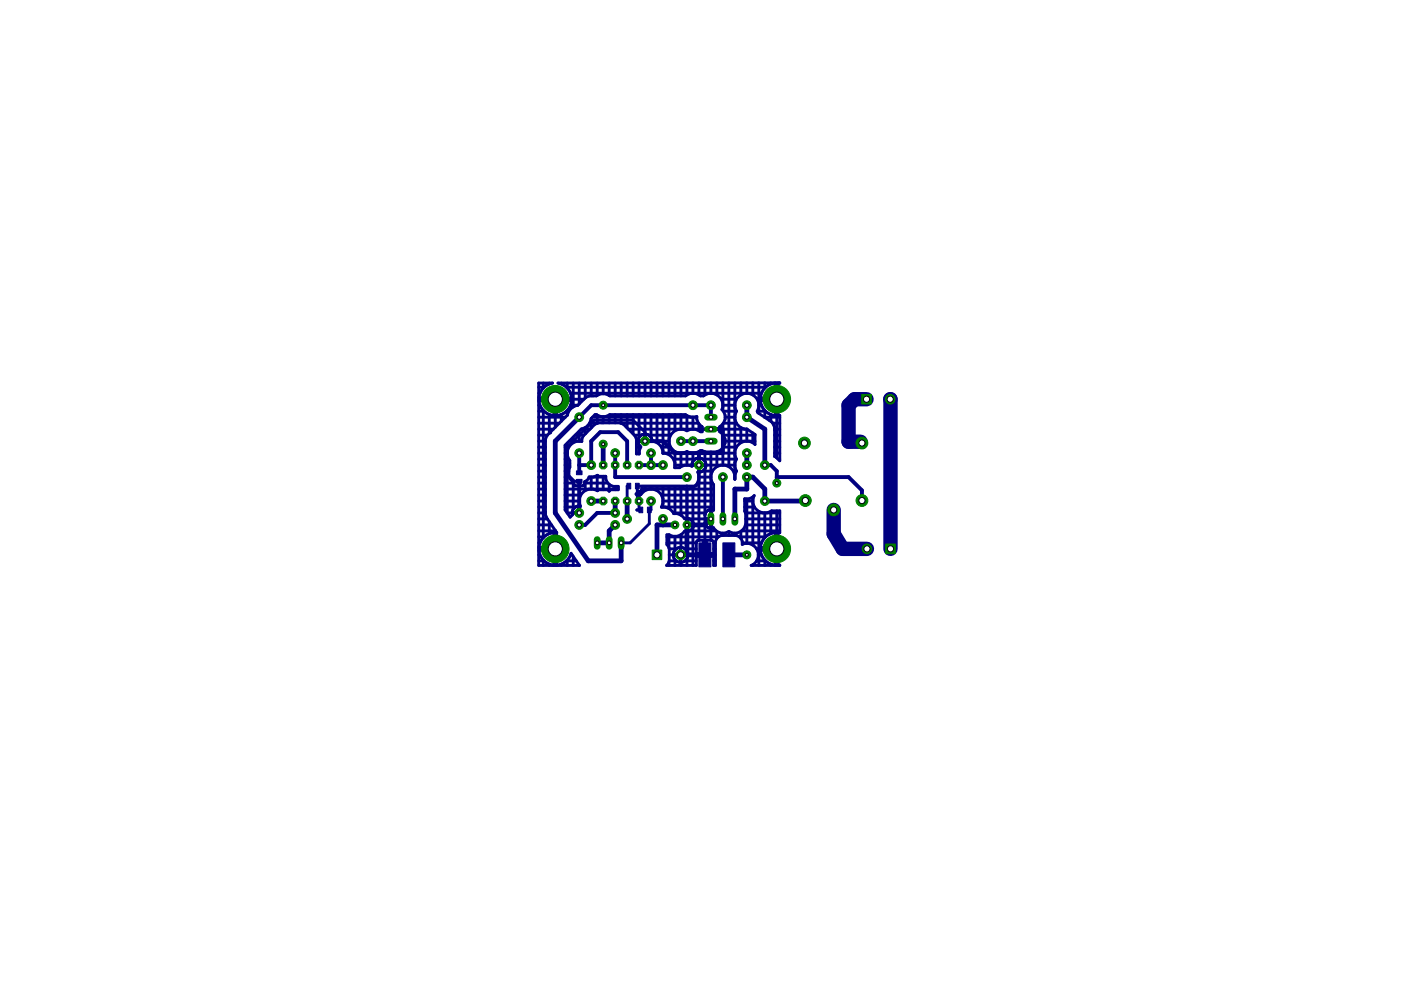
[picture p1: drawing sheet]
<svg xmlns="http://www.w3.org/2000/svg" width="297mm" height="210mm" viewBox="0 0 297 210" stroke-linecap="round" stroke-linejoin="round" font-family="sans-serif">
<g fill="#000080" stroke="#000080" stroke-width=".21">
<path d="M132.9 102.5h.8v1.2h-.8z"/>
<path d="M134.7 102.5h.8v1.2h-.8z"/>
<path d="M137.3 107.5h.8v1.2h-.8z"/>
<path d="M135.5 107.5h.8v1.2h-.8z"/>
<path d="M122.2 99.8h1.2v.8h-1.2z"/>
<path d="M122.2 101.6h1.2v.8h-1.2z"/>
<path d="M153.3 115.1h2.5v5.1h-2.5z"/>
<path d="M148.2 115.1h2.5v5.1h-2.5z"/>
</g>
<g fill="#000080" stroke="#000080" stroke-width="1">
<path d="M133 106.2v3.8z"/>
<path d="M130.4 106.2v2.6z"/>
<path d="M129.2 112.6v2.5z"/>
<path d="M126.6 115.1h2.6z"/>
<path d="M129.2 112.6l1.2-1.3z"/>
<path d="M145.6 117.6h3.9z"/>
<path d="M145.6 111.3v6.3z"/>
<path d="M144.3 117.6h1.3z"/>
<path d="M145.6 111.3h3.9z"/>
<path d="M149.5 111.3l1.2-1.3z"/>
</g>
<g fill="#000080" stroke="#000080" stroke-width=".61">
<path d="M133 103.1v3.1z"/>
<path d="M133 103.1h.3z"/>
<path d="M135 108.1h.7z"/>
<path d="M115.7 93.1v15.5z"/>
<path d="M115.7 108.6l-.1 .2z"/>
<path d="M115.6 108.8l.1 .2z"/>
<path d="M115.7 109v.2z"/>
<path d="M115.7 109.2v.2z"/>
<path d="M115.7 109.4l.1 .2z"/>
<path d="M115.8 109.6l.1 .2z"/>
<path d="M115.9 109.8l.1 .1z"/>
<path d="M116 109.9l.1 .2z"/>
<path d="M116.1 110.1l1.9 2.8z"/>
<path d="M118 112.9v3.2z"/>
<path d="M117.4 116.1h.6z"/>
<path d="M117.4 112.9v3.2z"/>
<path d="M117.2 112.9h.2z"/>
<path d="M116.9 113l.3-.1z"/>
<path d="M116.5 113.1l.4-.1z"/>
<path d="M116.2 113.2l.3-.1z"/>
<path d="M115.9 113.4l.3-.2z"/>
<path d="M115.7 113.6l.2-.2z"/>
<path d="M115.4 113.8l.3-.2z"/>
<path d="M115.4 113.8l-.3 .2z"/>
<path d="M115.1 114l-.2 .3z"/>
<path d="M114.9 114.3l-.2 .3z"/>
<path d="M114.7 114.6l-.1 .3z"/>
<path d="M114.6 114.9l-.2 .3z"/>
<path d="M114.4 115.2l-.1 .3z"/>
<path d="M114.3 115.5v.4z"/>
<path d="M114.3 115.9v.2z"/>
<path d="M114.3 116.1h3.1z"/>
<path d="M117.4 116.1v.6z"/>
<path d="M114.3 116.7h3.1z"/>
<path d="M114.3 116.7v.2z"/>
<path d="M114.3 116.9v.3z"/>
<path d="M114.3 117.2l.1 .4z"/>
<path d="M114.4 117.6l.2 .3z"/>
<path d="M114.6 117.9l.1 .3z"/>
<path d="M114.7 118.2l.2 .2z"/>
<path d="M114.9 118.4l.2 .3z"/>
<path d="M115.1 118.7l.3 .3z"/>
<path d="M115.4 119l.3 .2z"/>
<path d="M115.7 119.2l.2 .2z"/>
<path d="M115.9 119.4l.3 .1z"/>
<path d="M116.2 119.5l.3 .2z"/>
<path d="M116.5 119.7l.4 .1z"/>
<path d="M116.9 119.8h.3z"/>
<path d="M117.2 119.8h.2z"/>
<path d="M117.4 116.7v3.1z"/>
<path d="M117.4 116.7h.6z"/>
<path d="M118 116.7v3.1z"/>
<path d="M118 119.8h.2z"/>
<path d="M118.2 119.8h.4z"/>
<path d="M118.6 119.8l.3-.1z"/>
<path d="M118.9 119.7l.3-.2z"/>
<path d="M119.2 119.5l.3-.1z"/>
<path d="M119.5 119.4l.3-.2z"/>
<path d="M119.8 119.2l.3-.2z"/>
<path d="M120.1 119l.2-.3z"/>
<path d="M120.5 118.4l-.2 .3z"/>
<path d="M120.7 118.2l-.2 .2z"/>
<path d="M120.9 117.9l-.2 .3z"/>
<path d="M121 117.6l-.1 .3z"/>
<path d="M121.1 117.3l-.1 .3z"/>
<path d="M121.1 117.3l1.7 2.6z"/>
<path d="M114.2 119.9h8.6z"/>
<path d="M114.2 81.2v38.7z"/>
<path d="M114.2 81.2h3z"/>
<path d="M116.9 81.3l.3-.1z"/>
<path d="M116.5 81.4l.4-.1z"/>
<path d="M116.2 81.5l.3-.1z"/>
<path d="M115.9 81.7l.3-.2z"/>
<path d="M115.7 81.9l.2-.2z"/>
<path d="M115.4 82.1l.3-.2z"/>
<path d="M115.4 82.1l-.3 .2z"/>
<path d="M115.1 82.3l-.2 .3z"/>
<path d="M114.9 82.6l-.2 .3z"/>
<path d="M114.7 82.9l-.1 .3z"/>
<path d="M114.6 83.2l-.2 .3z"/>
<path d="M114.4 83.5l-.1 .3z"/>
<path d="M114.3 83.8v.3z"/>
<path d="M114.3 84.1v.2z"/>
<path d="M114.3 84.3h3.1z"/>
<path d="M117.4 84.3v.7z"/>
<path d="M114.3 85h3.1z"/>
<path d="M114.3 85v.2z"/>
<path d="M114.3 85.2v.3z"/>
<path d="M114.3 85.5l.1 .3z"/>
<path d="M114.4 85.8l.2 .3z"/>
<path d="M114.6 86.1l.1 .3z"/>
<path d="M114.7 86.4l.2 .3z"/>
<path d="M114.9 86.7l.2 .3z"/>
<path d="M115.1 87l.3 .2z"/>
<path d="M115.4 87.2l.3 .2z"/>
<path d="M115.7 87.4l.2 .2z"/>
<path d="M115.9 87.6l.3 .2z"/>
<path d="M116.2 87.8l.3 .1z"/>
<path d="M116.5 87.9l.4 .1z"/>
<path d="M116.9 88l.3 .1z"/>
<path d="M117.2 88.1h.2z"/>
<path d="M117.4 85v3.1z"/>
<path d="M117.4 85h.6z"/>
<path d="M118 85v3.1z"/>
<path d="M118 88.1h.2z"/>
<path d="M118.2 88.1l.4-.1z"/>
<path d="M118.6 88l.3-.1z"/>
<path d="M118.9 87.9l.3-.1z"/>
<path d="M119.2 87.8l.3-.2z"/>
<path d="M119.5 87.6l.3-.2z"/>
<path d="M119.8 87.4l.3-.2z"/>
<path d="M120.1 87.2l.2-.2z"/>
<path d="M120.5 86.7l-.2 .3z"/>
<path d="M120.7 86.4l-.2 .3z"/>
<path d="M120.9 86.1l-.2 .3z"/>
<path d="M121 85.8l-.1 .3z"/>
<path d="M121.1 85.5l-.1 .3z"/>
<path d="M121.2 85.2l-.1 .3z"/>
<path d="M121.2 85v.2z"/>
<path d="M118 85h3.2z"/>
<path d="M118 84.3v.7z"/>
<path d="M118 84.3h3.2z"/>
<path d="M121.2 84.1v.2z"/>
<path d="M121.1 83.8l.1 .3z"/>
<path d="M121 83.5l.1 .3z"/>
<path d="M120.9 83.2l.1 .3z"/>
<path d="M120.7 82.9l.2 .3z"/>
<path d="M120.5 82.6l.2 .3z"/>
<path d="M120.3 82.3l.2 .3z"/>
<path d="M120.1 82.1l.2 .2z"/>
<path d="M119.8 81.9l.3 .2z"/>
<path d="M119.5 81.7l.3 .2z"/>
<path d="M119.2 81.5l.3 .2z"/>
<path d="M118.9 81.4l.3 .1z"/>
<path d="M118.6 81.3l.3 .1z"/>
<path d="M118.3 81.2l.3 .1z"/>
<path d="M118.3 81.2h47z"/>
<path d="M165.2 81.2h.1z"/>
<path d="M165 81.2h.2z"/>
<path d="M165 81.2v3.1z"/>
<path d="M164.4 84.3h.6z"/>
<path d="M164.4 81.2v3.1z"/>
<path d="M164.2 81.2h.2z"/>
<path d="M163.8 81.3l.4-.1z"/>
<path d="M163.5 81.4l.3-.1z"/>
<path d="M163.2 81.5l.3-.1z"/>
<path d="M162.9 81.7l.3-.2z"/>
<path d="M162.6 81.9l.3-.2z"/>
<path d="M162.3 82.1l.3-.2z"/>
<path d="M162.3 82.1l-.2 .2z"/>
<path d="M162.1 82.3l-.2 .3z"/>
<path d="M161.9 82.6l-.2 .3z"/>
<path d="M161.7 82.9l-.2 .3z"/>
<path d="M161.5 83.2l-.1 .3z"/>
<path d="M161.4 83.5l-.1 .3z"/>
<path d="M161.3 83.8l-.1 .3z"/>
<path d="M161.2 84.1v.2z"/>
<path d="M161.2 84.3h3.2z"/>
<path d="M164.4 84.3v.7z"/>
<path d="M161.2 85h3.2z"/>
<path d="M161.2 85v.2z"/>
<path d="M161.2 85.2l.1 .3z"/>
<path d="M161.3 85.5l.1 .3z"/>
<path d="M161.4 85.8l.1 .3z"/>
<path d="M161.5 86.1l.2 .3z"/>
<path d="M161.7 86.4l.2 .3z"/>
<path d="M161.9 86.7l.2 .3z"/>
<path d="M162.1 87l.2 .2z"/>
<path d="M162.3 87.2l.3 .2z"/>
<path d="M162.6 87.4l.3 .2z"/>
<path d="M162.9 87.6l.3 .2z"/>
<path d="M163.2 87.8l.3 .1z"/>
<path d="M163.5 87.9l.3 .1z"/>
<path d="M163.8 88l.4 .1z"/>
<path d="M164.2 88.1h.2z"/>
<path d="M164.4 85v3.1z"/>
<path d="M164.4 85h.6z"/>
<path d="M165 85v3.1z"/>
<path d="M165 88.1h.2z"/>
<path d="M165.2 88.1h.1z"/>
<path d="M165.3 88.1v9.6z"/>
<path d="M164.5 96.9l.8 .8z"/>
<path d="M164.2 96.8l.3 .1z"/>
<path d="M164.2 91.2v5.6z"/>
<path d="M164.3 91l-.1 .2z"/>
<path d="M164.2 90.8l.1 .2z"/>
<path d="M164.2 90.6v.2z"/>
<path d="M164.1 90.4l.1 .2z"/>
<path d="M164.1 90.2v.2z"/>
<path d="M164 90l.1 .2z"/>
<path d="M163.9 89.8l.1 .2z"/>
<path d="M163.8 89.7l.1 .1z"/>
<path d="M163.7 89.5l.1 .2z"/>
<path d="M163.5 89.4l.2 .1z"/>
<path d="M163.3 89.2l.2 .2z"/>
<path d="M163.1 89.2h.2z"/>
<path d="M160.7 87.5l2.4 1.7z"/>
<path d="M160.5 87.2l.2 .3z"/>
<path d="M160.9 86.4l-.4 .8z"/>
<path d="M160.9 85.4v1z"/>
<path d="M160.5 84.5l.4 .9z"/>
<path d="M159.8 83.8l.7 .7z"/>
<path d="M158.9 83.4l.9 .4z"/>
<path d="M157.8 83.4h1.1z"/>
<path d="M156.9 83.8l.9-.4z"/>
<path d="M156.2 84.5l.7-.7z"/>
<path d="M156.2 84.5l-.4 .9z"/>
<path d="M155.8 85.4v1z"/>
<path d="M155.8 86.4l.3 .8z"/>
<path d="M156.1 87.2l-.3 .8z"/>
<path d="M155.8 88v1z"/>
<path d="M155.8 89l.4 .9z"/>
<path d="M156.2 89.9l.7 .7z"/>
<path d="M156.9 90.6l.9 .4z"/>
<path d="M157.8 91h.6z"/>
<path d="M158.4 91l1.7 1.1z"/>
<path d="M160.1 92.1v2.2z"/>
<path d="M159.8 93.9l.3 .4z"/>
<path d="M158.9 93.6l.9 .3z"/>
<path d="M157.8 93.6h1.1z"/>
<path d="M156.9 93.9l.9-.3z"/>
<path d="M156.9 93.9l-.7 .8z"/>
<path d="M156.2 94.7l-.4 .9z"/>
<path d="M155.8 95.6v1z"/>
<path d="M155.8 96.6l.3 .7z"/>
<path d="M156.1 97.3l-.3 .8z"/>
<path d="M155.8 98.1v1z"/>
<path d="M155.8 99.1l.3 .8z"/>
<path d="M156.1 99.9l-.3 .7z"/>
<path d="M155.8 100.6v1z"/>
<path d="M155.4 99.7l.4 .9z"/>
<path d="M154.7 99l.7 .7z"/>
<path d="M153.8 98.6l.9 .4z"/>
<path d="M152.8 98.6h1z"/>
<path d="M151.8 99l1-.4z"/>
<path d="M151.1 99.7l.7-.7z"/>
<path d="M151.1 99.7l-.4 .9z"/>
<path d="M150.7 100.6v1z"/>
<path d="M150.7 101.6l.4 1z"/>
<path d="M151.1 102.6l.2 .1z"/>
<path d="M151.3 102.7v5.4z"/>
<path d="M151 108.1h.2z"/>
<path d="M150.8 108.1h.2z"/>
<path d="M150.7 108.1v1.9z"/>
</g>
<g fill="#000080" stroke="#000080" stroke-width=".83">
<path d="M122.8 111.3h1.3z"/>
<path d="M124.1 111.3l2.5-2.5z"/>
<path d="M126.6 108.8h3.8z"/>
<path d="M122.8 102v6.8z"/>
<path d="M148.2 96.1v2.5z"/>
<path d="M150.7 91h2.6z"/>
<path d="M153.3 91v5.1z"/>
<path d="M148.2 96.1h5.1z"/>
<path d="M143.1 96.1h5.1z"/>
</g>
<circle cx="150.7" cy="110" r=".31" fill="#000080"/>
<g fill="#000080" stroke="#000080" stroke-width=".61">
<path d="M150.7 108.1v1.9z"/>
<path d="M150.4 108.1h.2z"/>
<path d="M150.2 108.1h.2z"/>
<path d="M150.1 108.2l.1-.1z"/>
<path d="M149.9 108.4l.2-.2z"/>
<path d="M149.9 108.4l-.1 .1z"/>
<path d="M149.8 108.5l-.2 .1z"/>
<path d="M149.6 108.6v.2z"/>
<path d="M149.6 108.8l-.1 .2z"/>
<path d="M149.5 109v.2z"/>
<path d="M149.5 109.2v.8z"/>
<path d="M149.5 110h1.2z"/>
</g>
<circle cx="150.7" cy="110" r=".31" fill="#000080"/>
<g fill="#000080" stroke="#000080" stroke-width=".61">
<path d="M149.5 110h1.2z"/>
<path d="M149.5 110v.8z"/>
<path d="M149.5 110.8v.2z"/>
<path d="M149.5 111l.1 .2z"/>
<path d="M149.6 111.2v.2z"/>
<path d="M149.6 111.4l.2 .2z"/>
<path d="M149.8 111.6l.1 .1z"/>
<path d="M149.9 111.7l.2 .1z"/>
<path d="M150.1 111.8l.1 .1z"/>
<path d="M150.2 111.9l.2 .1z"/>
<path d="M150.4 112h.2z"/>
<path d="M150.7 110v2z"/>
</g>
<circle cx="150.7" cy="110" r=".31" fill="#000080"/>
<g fill="#000080" stroke="#000080" stroke-width=".61">
<path d="M150.7 110v2z"/>
<path d="M150.8 112h.2z"/>
<path d="M151 112l.2-.1z"/>
<path d="M151.3 111.9v.1z"/>
<path d="M151.3 112l.7 .7z"/>
<path d="M152 112.7l.8 .3z"/>
<path d="M152.8 113h.9z"/>
<path d="M153.7 113l.8-.3z"/>
<path d="M154.5 112.7l.9 .3z"/>
<path d="M155.4 113h.8z"/>
<path d="M156.2 113l.9-.3z"/>
<path d="M157.1 112.7l.7-.7z"/>
<path d="M158.1 111.2l-.3 .8z"/>
<path d="M158.1 108.9v2.3z"/>
<path d="M157.9 108.4l.2 .5z"/>
<path d="M157.9 105.8v2.6z"/>
<path d="M157.9 105.8h.9z"/>
<path d="M158.8 105.8l.7-.3z"/>
<path d="M159.5 105.5l.4-.4z"/>
<path d="M159.9 105.1l-.3 .6z"/>
<path d="M159.6 105.7v1z"/>
<path d="M159.6 106.7l.4 1z"/>
<path d="M160 107.7l.7 .7z"/>
<path d="M160.7 108.4l.9 .3z"/>
<path d="M161.6 108.7h1.1z"/>
<path d="M162.7 108.7l.9-.3z"/>
<path d="M163.6 108.3h1.7z"/>
<path d="M165.3 108.3v4.7z"/>
<path d="M165.2 112.9l.1 .1z"/>
<path d="M165 112.9h.2z"/>
<path d="M165 112.9v3.2z"/>
<path d="M164.4 116.1h.6z"/>
<path d="M164.4 112.9v3.2z"/>
<path d="M164.2 112.9h.2z"/>
<path d="M163.8 113l.4-.1z"/>
<path d="M163.5 113.1l.3-.1z"/>
<path d="M163.2 113.2l.3-.1z"/>
<path d="M162.9 113.4l.3-.2z"/>
<path d="M162.6 113.6l.3-.2z"/>
<path d="M162.3 113.8l.3-.2z"/>
<path d="M162.3 113.8l-.2 .2z"/>
<path d="M162.1 114l-.2 .3z"/>
<path d="M161.9 114.3l-.2 .3z"/>
<path d="M161.7 114.6l-.2 .3z"/>
<path d="M161.5 114.9l-.1 .3z"/>
<path d="M161.4 115.2l-.1 .3z"/>
<path d="M161.3 115.5l-.1 .4z"/>
<path d="M161.2 115.9v.2z"/>
<path d="M161.2 116.1h3.2z"/>
<path d="M164.4 116.1v.6z"/>
<path d="M161.2 116.7h3.2z"/>
<path d="M161.2 116.7v.2z"/>
<path d="M161.2 116.9l.1 .3z"/>
<path d="M161.3 117.2l.1 .4z"/>
<path d="M161.4 117.6l.1 .3z"/>
<path d="M161.5 117.9l.2 .3z"/>
<path d="M161.7 118.2l.2 .2z"/>
<path d="M161.9 118.4l.2 .3z"/>
<path d="M162.1 118.7l.2 .3z"/>
<path d="M162.3 119l.3 .2z"/>
<path d="M162.6 119.2l.3 .2z"/>
<path d="M162.9 119.4l.3 .1z"/>
<path d="M163.2 119.5l.3 .2z"/>
<path d="M163.5 119.7l.3 .1z"/>
<path d="M163.8 119.8h.4z"/>
<path d="M164.2 119.8h.2z"/>
<path d="M164.4 116.7v3.1z"/>
<path d="M164.4 116.7h.6z"/>
<path d="M165 116.7v3.1z"/>
<path d="M165 119.8h.2z"/>
<path d="M165.2 119.8h.1z"/>
<path d="M159.3 119.9h6z"/>
<path d="M159.3 119.9l.4-.2z"/>
<path d="M160.4 119l-.7 .7z"/>
<path d="M160.8 118.1l-.4 .9z"/>
<path d="M160.8 117.2v.9z"/>
<path d="M160.4 116.3l.4 .9z"/>
<path d="M159.7 115.6l.7 .7z"/>
<path d="M158.8 115.2l.9 .4z"/>
<path d="M157.9 115.2h.9z"/>
<path d="M157.4 115.4l.5-.2z"/>
<path d="M157.4 114.8v.6z"/>
<path d="M157.1 114.2l.3 .6z"/>
<path d="M156.7 113.8l.4 .4z"/>
<path d="M156.1 113.5l.6 .3z"/>
<path d="M152.9 113.5h3.2z"/>
<path d="M152.4 113.8l.5-.3z"/>
<path d="M152.4 113.8l-.5 .4z"/>
<path d="M151.9 114.2l-.2 .6z"/>
<path d="M151.7 114.8v5.1z"/>
<path d="M151.3 119.9h.4z"/>
<path d="M151.3 118v1.9z"/>
<path d="M149.8 118h1.5z"/>
<path d="M149.8 117.3v.7z"/>
<path d="M149.8 117.3h1.5z"/>
<path d="M151.3 115v2.3z"/>
<path d="M151.3 114.9v.1z"/>
<path d="M151.2 114.8l.1 .1z"/>
<path d="M151.1 114.7l.1 .1z"/>
<path d="M150.9 114.6l.2 .1z"/>
<path d="M150.8 114.6h.1z"/>
<path d="M149.8 114.6h1z"/>
<path d="M149.8 114.6v2.7z"/>
<path d="M149.2 117.3h.6z"/>
<path d="M149.2 114.6v2.7z"/>
<path d="M148.1 114.6h1.1z"/>
<path d="M148 114.6h.1z"/>
<path d="M147.8 114.7l.2-.1z"/>
<path d="M147.7 114.8l.1-.1z"/>
<path d="M147.7 114.8v.1z"/>
<path d="M147.7 114.9l-.1 .1z"/>
<path d="M147.6 115v2.3z"/>
<path d="M147.6 117.3h1.6z"/>
<path d="M149.2 117.3v.7z"/>
<path d="M147.6 118h1.6z"/>
<path d="M147.6 118v1.9z"/>
<path d="M141.3 119.9h6.3z"/>
<path d="M141.6 119.5l-.3 .4z"/>
<path d="M141.9 119l-.3 .5z"/>
<path d="M141.9 116.3v2.7z"/>
<path d="M141.6 115.7l.3 .6z"/>
<path d="M141.4 115.5l.2 .2z"/>
<path d="M141.4 113.4v2.1z"/>
<path d="M141.4 113.4h.5z"/>
<path d="M141.9 113.4l.7 .3z"/>
<path d="M142.6 113.7h1z"/>
<path d="M143.6 113.7l.9-.4z"/>
<path d="M144.5 113.3l.6-.6z"/>
<path d="M145.2 112.6h.1z"/>
<path d="M145.3 112.6l.2 .1z"/>
<path d="M145.6 111.3v1.4z"/>
</g>
<circle cx="145.6" cy="111.3" r=".31" fill="#000080"/>
<g fill="#000080" stroke="#000080" stroke-width=".61">
<path d="M145.6 111.3v1.4z"/>
<path d="M145.8 112.7l.2-.1z"/>
<path d="M146 112.6h.2z"/>
<path d="M146.2 112.6l.2-.1z"/>
<path d="M146.4 112.5l.2-.1z"/>
<path d="M146.6 112.4l.1-.2z"/>
<path d="M146.8 112l-.1 .2z"/>
<path d="M146.9 111.8l-.1 .2z"/>
<path d="M147 111.6l-.1 .2z"/>
<path d="M147 111.4v.2z"/>
<path d="M147 111.3v.1z"/>
<path d="M145.6 111.3h1.4z"/>
</g>
<circle cx="145.6" cy="111.3" r=".31" fill="#000080"/>
<g fill="#000080" stroke="#000080" stroke-width=".61">
<path d="M145.6 111.3h1.4z"/>
<path d="M147 111v.2z"/>
<path d="M146.9 110.8l.1 .2z"/>
<path d="M146.8 110.6l.1 .2z"/>
<path d="M146.7 110.4l.1 .2z"/>
<path d="M146.6 110.3l.1 .1z"/>
<path d="M146.4 110.1l.2 .2z"/>
<path d="M146.2 110l.2 .1z"/>
<path d="M146 110h.2z"/>
<path d="M145.8 109.9l.2 .1z"/>
<path d="M145.6 109.9v1.4z"/>
</g>
<circle cx="145.6" cy="111.3" r=".31" fill="#000080"/>
<g fill="#000080" stroke="#000080" stroke-width=".61">
<path d="M145.6 109.9v1.4z"/>
<path d="M145.3 110l.2-.1z"/>
<path d="M145.2 110h.1z"/>
<path d="M144.5 109.3l.6 .6z"/>
<path d="M143.6 108.9l.9 .4z"/>
<path d="M142.8 108.9h.8z"/>
<path d="M142.7 108.6l.1 .3z"/>
<path d="M142 107.9l.7 .7z"/>
<path d="M141.1 107.5l.9 .4z"/>
<path d="M140.2 107.5h.9z"/>
<path d="M140.5 106.7l-.3 .8z"/>
<path d="M140.5 105.7v1z"/>
<path d="M140.2 104.8l.3 .9z"/>
<path d="M139.5 104.1l.7 .7z"/>
<path d="M138.5 103.7l1 .4z"/>
<path d="M137.5 103.7h1z"/>
<path d="M136.6 104.1l.9-.4z"/>
<path d="M136.6 104.1l-.7 .7z"/>
<path d="M135.5 104.9h.4z"/>
<path d="M135.5 104.9v1.3z"/>
<path d="M135 104.9h.5z"/>
<path d="M134.9 104.8l.1 .1z"/>
<path d="M134.9 104.8l.2-.3z"/>
<path d="M135.2 104.2l-.1 .3z"/>
<path d="M135.2 104.2h.4z"/>
<path d="M135.6 104.2h.1z"/>
<path d="M135.7 104.2l.2-.1z"/>
<path d="M135.9 104.1l.1-.1z"/>
<path d="M136 103.9v.1z"/>
<path d="M136.1 103.7l-.1 .2z"/>
<path d="M136.1 103.1v.6z"/>
<path d="M136.1 103.1h8z"/>
<path d="M144.1 103.1l.1 .2z"/>
<path d="M144.2 103.3l1 .4z"/>
<path d="M145.2 103.7h1z"/>
<path d="M146.2 103.7l.9-.4z"/>
<path d="M147.1 103.3l.7-.7z"/>
<path d="M148.2 101.6l-.4 1z"/>
<path d="M148.2 100.6v1z"/>
<path d="M147.9 100.1l.3 .5z"/>
<path d="M147.9 100.1h.2z"/>
<path d="M148.2 98.6v1.5z"/>
</g>
<circle cx="148.2" cy="98.6" r=".31" fill="#000080"/>
<g fill="#000080" stroke="#000080" stroke-width=".61">
<path d="M148.2 98.6v1.5z"/>
<path d="M148.2 100.1h.1z"/>
<path d="M148.3 100.1h.2z"/>
<path d="M148.5 100.1l.3-.1z"/>
<path d="M148.8 100l.2-.1z"/>
<path d="M149 99.9l.2-.1z"/>
<path d="M149.2 99.8l.1-.2z"/>
<path d="M149.5 99.4l-.2 .2z"/>
<path d="M149.6 99.2l-.1 .2z"/>
<path d="M149.6 99v.2z"/>
<path d="M149.7 98.7l-.1 .3z"/>
<path d="M148.2 98.6h1.5z"/>
</g>
<circle cx="148.2" cy="98.6" r=".31" fill="#000080"/>
<g fill="#000080" stroke="#000080" stroke-width=".61">
<path d="M148.2 98.6h1.5z"/>
<path d="M149.7 98.5v.1z"/>
<path d="M149.6 98.3l.1 .2z"/>
<path d="M149.6 98v.3z"/>
<path d="M149.5 97.8l.1 .2z"/>
<path d="M149.3 97.6l.2 .2z"/>
<path d="M149.2 97.5l.1 .1z"/>
<path d="M149 97.3l.2 .2z"/>
<path d="M148.8 97.2l.2 .1z"/>
<path d="M148.5 97.2h.3z"/>
<path d="M148.3 97.1l.2 .1z"/>
<path d="M148.2 97.1h.1z"/>
<path d="M148.2 97.1v1.5z"/>
</g>
<circle cx="148.2" cy="98.6" r=".31" fill="#000080"/>
<g fill="#000080" stroke="#000080" stroke-width=".61">
<path d="M148.2 97.1v1.5z"/>
<path d="M147.8 97.2l.3-.1z"/>
<path d="M147.6 97.2h.2z"/>
<path d="M147.4 97.3l.2-.1z"/>
<path d="M147.2 97.5l.2-.2z"/>
<path d="M147.2 97.5l-.2 .1z"/>
<path d="M147 97.6l-.1 .2z"/>
<path d="M146.9 97.8l-.1 .2z"/>
<path d="M146.8 98l-.1 .3z"/>
<path d="M146.7 98.3v.2z"/>
<path d="M146.7 98.5v.1z"/>
<path d="M146.7 98.6h1.5z"/>
</g>
<circle cx="148.2" cy="98.6" r=".31" fill="#000080"/>
<g fill="#000080" stroke="#000080" stroke-width=".61">
<path d="M146.7 98.6h1.5z"/>
<path d="M146.7 98.7v.2z"/>
<path d="M146.2 98.6l.5 .3z"/>
<path d="M145.2 98.6h1z"/>
<path d="M144.2 99l1-.4z"/>
<path d="M144.2 99l-.1 .2z"/>
<path d="M143.1 99.2h1z"/>
<path d="M143.1 98.1v1z"/>
<path d="M142.7 97.2l.4 .9z"/>
<path d="M142 96.5l.7 .7z"/>
<path d="M141.1 96.1l.9 .4z"/>
<path d="M140.5 96.1h.6z"/>
<path d="M140.5 95.6v.5z"/>
<path d="M140.2 94.7l.3 .9z"/>
<path d="M139.5 93.9l.7 .8z"/>
<path d="M138.5 93.6l1 .3z"/>
<path d="M138.3 93.6h.2z"/>
<path d="M136.8 93.5h1.5z"/>
</g>
<circle cx="136.8" cy="93.5" r=".31" fill="#000080"/>
<g fill="#000080" stroke="#000080" stroke-width=".61">
<path d="M136.8 93.5h1.5z"/>
<path d="M138.3 93.4v.1z"/>
<path d="M138.2 93.2l.1 .2z"/>
<path d="M138.2 93v.2z"/>
<path d="M138 92.8l.2 .2z"/>
<path d="M137.9 92.6l.1 .2z"/>
<path d="M137.8 92.4l.1 .2z"/>
<path d="M137.6 92.3l.2 .1z"/>
<path d="M137.3 92.1l.3 .2z"/>
<path d="M137.1 92.1h.2z"/>
<path d="M136.9 92l.2 .1z"/>
<path d="M136.8 92h.1z"/>
<path d="M136.8 92v1.5z"/>
</g>
<circle cx="136.8" cy="93.5" r=".31" fill="#000080"/>
<g fill="#000080" stroke="#000080" stroke-width=".61">
<path d="M136.8 92v1.5z"/>
<path d="M136.4 92.1l.2-.1z"/>
<path d="M136.2 92.1h.2z"/>
<path d="M136 92.3l.2-.2z"/>
<path d="M135.8 92.4l.2-.1z"/>
<path d="M135.8 92.4l-.2 .2z"/>
<path d="M135.6 92.6l-.1 .2z"/>
<path d="M135.5 92.8l-.1 .2z"/>
<path d="M135.4 93l-.1 .2z"/>
<path d="M135.3 93.2v.2z"/>
<path d="M135.3 93.4v.1z"/>
<path d="M135.3 93.5h1.5z"/>
</g>
<circle cx="136.8" cy="93.5" r=".31" fill="#000080"/>
<g fill="#000080" stroke="#000080" stroke-width=".61">
<path d="M135.3 93.5h1.5z"/>
<path d="M135.3 93.5v.2z"/>
<path d="M135.3 93.7v.2z"/>
<path d="M135.3 93.9l.1 .2z"/>
<path d="M135.4 94.1l.1 .2z"/>
<path d="M135.5 94.3l.1 .2z"/>
<path d="M135.6 94.5l.2 .2z"/>
<path d="M135.9 94.7l-.4 .9z"/>
<path d="M135.5 95.6v.6z"/>
<path d="M134.9 96.2h.6z"/>
<path d="M134.9 93.9v2.3z"/>
<path d="M134.9 93.1v.8z"/>
<path d="M134.6 92.4l.3 .7z"/>
<path d="M132.7 90.5l1.9 1.9z"/>
<path d="M132.2 90l.5 .5z"/>
<path d="M131.4 89.7l.8 .3z"/>
<path d="M127.6 89.7h3.8z"/>
<path d="M126.8 89.7h.8z"/>
<path d="M126.1 90l.7-.3z"/>
<path d="M126.1 90l-1.9 1.9z"/>
<path d="M123.7 92.4l.5-.5z"/>
<path d="M123.7 92.4l-.3 .7z"/>
<path d="M123.4 93.1v.5z"/>
<path d="M122.3 93.6h1z"/>
<path d="M121.4 93.9l.9-.3z"/>
<path d="M121.4 93.9l-.7 .8z"/>
<path d="M120.7 94.7l-.4 .9z"/>
<path d="M120.3 95.6v1z"/>
<path d="M120.3 96.6l.4 .9z"/>
<path d="M120.7 97.5l.1 .1z"/>
<path d="M120.8 97.6v.6z"/>
<path d="M120.8 98.2v.8z"/>
<path d="M120.8 99.1l-.2 .4z"/>
<path d="M120.6 99.5v1.5z"/>
<path d="M120.6 101l.3 .5z"/>
<path d="M120.9 101.5l.4 .5z"/>
<path d="M121.3 102l.3 .1z"/>
<path d="M121.6 102.1v.4z"/>
<path d="M121.6 102.5l.1 .2z"/>
<path d="M121.7 102.7v.1z"/>
<path d="M121.7 102.8l.2 .1z"/>
<path d="M121.9 102.9l.1 .1z"/>
<path d="M122 103h.1z"/>
<path d="M122.1 103h.7z"/>
<path d="M122.8 102.2v.8z"/>
</g>
<circle cx="122.8" cy="102.2" r=".31" fill="#000080"/>
<g fill="#000080" stroke="#000080" stroke-width=".61">
<path d="M122.8 102.2v.8z"/>
<path d="M122.8 103h.7z"/>
<path d="M123.5 103h.1z"/>
<path d="M123.6 103l.1-.1z"/>
<path d="M123.7 102.9l.1-.1z"/>
<path d="M123.9 102.7l-.1 .1z"/>
<path d="M123.9 102.5v.2z"/>
<path d="M123.9 102.1v.4z"/>
<path d="M123.9 102.1l.4-.1z"/>
<path d="M124.3 102l.4-.5z"/>
<path d="M124.9 101.1l-.2 .4z"/>
<path d="M124.9 101.1h.9z"/>
<path d="M125.8 101.1l.9-.3z"/>
<path d="M126.7 100.8l.2 .2z"/>
<path d="M126.9 101h1.5z"/>
<path d="M128.4 101v.5z"/>
<path d="M128.4 101.5l.3 .8z"/>
<path d="M128.7 102.3l.6 .5z"/>
<path d="M129.3 102.8l.7 .3z"/>
<path d="M130 103.1h.8z"/>
<path d="M130.8 103.1h.3z"/>
<path d="M131.1 103.1v.3z"/>
<path d="M131.1 103.4v.4z"/>
<path d="M129.4 103.8h1.7z"/>
<path d="M129.4 103.8l-.2 .3z"/>
<path d="M128.9 103.8l.3 .3z"/>
<path d="M126.9 103.8h2z"/>
<path d="M126.7 104.1l.2-.3z"/>
<path d="M125.8 103.7l.9 .4z"/>
<path d="M124.8 103.7h1z"/>
<path d="M123.9 104.1l.9-.4z"/>
<path d="M123.9 104.1l-.7 .7z"/>
<path d="M123.2 104.8l-.4 .9z"/>
<path d="M122.8 105.7v1z"/>
<path d="M122.8 106.7l.3 .6z"/>
<path d="M122.9 107.3h.2z"/>
<path d="M122.8 107.3v1.5z"/>
</g>
<circle cx="122.8" cy="108.8" r=".31" fill="#000080"/>
<g fill="#000080" stroke="#000080" stroke-width=".61">
<path d="M122.8 107.3v1.5z"/>
<path d="M122.7 107.3h.1z"/>
<path d="M122.4 107.3h.3z"/>
<path d="M122.2 107.4l.2-.1z"/>
<path d="M122 107.5l.2-.1z"/>
<path d="M121.8 107.6l.2-.1z"/>
<path d="M121.7 107.8l.1-.2z"/>
<path d="M121.7 107.8l-.2 .2z"/>
<path d="M121.5 108l-.1 .2z"/>
<path d="M121.4 108.2l-.1 .2z"/>
<path d="M121.3 108.4v.2z"/>
<path d="M121.3 108.8h1.5z"/>
</g>
<circle cx="122.8" cy="108.8" r=".31" fill="#000080"/>
<g fill="#000080" stroke="#000080" stroke-width=".61">
<path d="M121.3 108.8h1.5z"/>
<path d="M121.3 108.8v.1z"/>
<path d="M121.3 108.9v.2z"/>
<path d="M121.4 109.2l-.5 .5z"/>
<path d="M119.8 108.1l1.1 1.6z"/>
<path d="M119.8 94.4v13.7z"/>
<path d="M119.8 94.4l3.4-3.4z"/>
<path d="M123.3 91l.9-.4z"/>
<path d="M124.9 89.9l-.7 .7z"/>
<path d="M125.3 89l-.4 .9z"/>
<path d="M125.3 88.8v.2z"/>
<path d="M126.2 87.9l-.9 .9z"/>
<path d="M126.2 87.9h.2z"/>
<path d="M126.5 88l.9 .3z"/>
<path d="M127.4 88.3h1z"/>
<path d="M128.4 88.3l.8-.3z"/>
<path d="M129.3 87.9h16z"/>
<path d="M145.3 87.9l.2 .2z"/>
<path d="M145.5 88.1l.9 .3z"/>
<path d="M146.4 88.4h1z"/>
<path d="M147.4 88.4l.3-.1z"/>
<path d="M147.7 88.3v.6z"/>
<path d="M147.7 88.9l.4 .8z"/>
<path d="M148.1 89.7l.6 .7z"/>
<path d="M148.7 90.4l.2 .1z"/>
<path d="M148.8 90.5v.2z"/>
<path d="M148.8 90.7v.2z"/>
<path d="M148.8 91h1.9z"/>
</g>
<circle cx="150.7" cy="91" r=".31" fill="#000080"/>
<g fill="#000080" stroke="#000080" stroke-width=".61">
<path d="M148.8 91h1.9z"/>
<path d="M148.8 91.1v.2z"/>
<path d="M148.8 91.3v.2z"/>
<path d="M148.5 91.5h.3z"/>
<path d="M148.3 91.4l.2 .1z"/>
<path d="M147.4 91l.9 .4z"/>
<path d="M146.4 91h1z"/>
<path d="M145.6 91.3l.8-.3z"/>
<path d="M144.9 91l.7 .3z"/>
<path d="M143.9 91h1z"/>
<path d="M143 91.4l.9-.4z"/>
<path d="M143 91.4l-.7 .7z"/>
<path d="M142.3 92.1l-.4 .9z"/>
<path d="M141.9 93v1z"/>
<path d="M141.9 94l.4 1z"/>
<path d="M142.3 95l.7 .7z"/>
<path d="M143 95.7l.9 .4z"/>
<path d="M143.9 96.1h1z"/>
<path d="M144.9 96.1l.7-.4z"/>
<path d="M145.6 95.7l.8 .4z"/>
<path d="M146.4 96.1h1z"/>
<path d="M147.4 96.1l.9-.4z"/>
<path d="M148.3 95.7l.2-.2z"/>
<path d="M148.5 95.5h.3z"/>
<path d="M148.8 95.5l.8 .3z"/>
<path d="M149.6 95.8h2.3z"/>
<path d="M151.9 95.8l.8-.3z"/>
<path d="M152.7 95.5l.7-.7z"/>
<path d="M153.7 94l-.3 .8z"/>
<path d="M153.7 93.1v.9z"/>
<path d="M153.4 92.2l.3 .9z"/>
<path d="M152.7 91.6l.7 .6z"/>
<path d="M152.6 91.5l.1 .1z"/>
<path d="M152.7 91.3l-.1 .2z"/>
<path d="M152.7 91.1v.2z"/>
<path d="M150.7 91h2z"/>
</g>
<circle cx="150.7" cy="91" r=".31" fill="#000080"/>
<g fill="#000080" stroke="#000080" stroke-width=".61">
<path d="M150.7 91h2z"/>
<path d="M152.7 90.7v.2z"/>
<path d="M152.6 90.5l.1 .2z"/>
<path d="M152.6 90.5l.1-.1z"/>
<path d="M153.4 89.7l-.7 .7z"/>
<path d="M153.7 88.9l-.3 .8z"/>
<path d="M153.7 88v.9z"/>
<path d="M153.4 87.2l.3 .8z"/>
<path d="M153.1 86.8l.3 .4z"/>
<path d="M153.2 86.4l-.1 .4z"/>
<path d="M153.2 85.4v1z"/>
<path d="M152.9 84.5l.3 .9z"/>
<path d="M152.1 83.8l.8 .7z"/>
<path d="M151.2 83.4l.9 .4z"/>
<path d="M150.2 83.4h1z"/>
<path d="M149.3 83.8l.9-.4z"/>
<path d="M149.3 83.8l-.1 .1z"/>
<path d="M148.5 83.9h.7z"/>
<path d="M148.3 83.8l.2 .1z"/>
<path d="M147.4 83.4l.9 .4z"/>
<path d="M146.4 83.4h1z"/>
<path d="M145.5 83.8l.9-.4z"/>
<path d="M145.5 83.8l-.2 .1z"/>
<path d="M129.3 83.9h16z"/>
<path d="M128.4 83.5l.8 .4z"/>
<path d="M127.4 83.5h1z"/>
<path d="M126.5 83.9l.9-.4z"/>
<path d="M125.7 83.9h.7z"/>
<path d="M124.9 83.9h.8z"/>
<path d="M124.2 84.2l.7-.3z"/>
<path d="M122.5 85.9l1.7-1.7z"/>
<path d="M122.3 85.9h.2z"/>
<path d="M121.4 86.3l.9-.4z"/>
<path d="M120.7 87l.7-.7z"/>
<path d="M120.7 87l-.4 1z"/>
<path d="M120.3 88l-3.8 3.8z"/>
</g>
<circle cx="116.5" cy="91.8" r=".31" fill="#000080"/>
<g fill="#000080" stroke="#000080" stroke-width=".61">
<path d="M116.5 91.8l-.5 .5z"/>
<path d="M116 92.3l-.3 .8z"/>
<path d="M144.3 116.1v1.5z"/>
<path d="M143.9 116.1h.3z"/>
<path d="M143.7 116.2l.2-.1z"/>
<path d="M143.5 116.3l.2-.1z"/>
<path d="M143.3 116.4l.2-.1z"/>
<path d="M143.3 116.4l-.2 .2z"/>
<path d="M143.1 116.6l-.1 .2z"/>
<path d="M143 116.8l-.1 .2z"/>
<path d="M142.9 117l-.1 .3z"/>
<path d="M142.8 117.3l-.1 .2z"/>
<path d="M142.7 117.6h1.6z"/>
<path d="M142.7 117.7h1.6z"/>
<path d="M142.7 117.8l.1 .2z"/>
<path d="M142.8 118l.1 .3z"/>
<path d="M142.9 118.3l.1 .2z"/>
<path d="M143 118.5l.1 .2z"/>
<path d="M143.1 118.7l.2 .1z"/>
<path d="M143.3 118.8l.2 .2z"/>
<path d="M143.5 119l.2 .1z"/>
<path d="M143.7 119.1l.2 .1z"/>
<path d="M143.9 119.2h.3z"/>
<path d="M144.3 117.7v1.5z"/>
<path d="M144.4 119.2h.3z"/>
<path d="M144.7 119.2l.2-.1z"/>
<path d="M144.9 119.1l.2-.1z"/>
<path d="M145.1 119l.2-.2z"/>
<path d="M145.3 118.8l.2-.1z"/>
<path d="M145.6 118.5l-.1 .2z"/>
<path d="M145.8 118.3l-.2 .2z"/>
<path d="M145.8 118v.3z"/>
<path d="M145.9 117.8l-.1 .2z"/>
<path d="M144.3 117.7h1.6z"/>
<path d="M144.3 117.6h1.6z"/>
<path d="M145.8 117.3l.1 .2z"/>
<path d="M145.8 117v.3z"/>
<path d="M145.6 116.8l.2 .2z"/>
<path d="M145.5 116.6l.1 .2z"/>
<path d="M145.3 116.4l.2 .2z"/>
<path d="M145.1 116.3l.2 .1z"/>
<path d="M144.9 116.2l.2 .1z"/>
<path d="M144.7 116.1l.2 .1z"/>
<path d="M144.4 116.1h.3z"/>
<path d="M114.2 118.9h1.1z"/>
<path d="M117.4 118.9h.6z"/>
<path d="M120.1 118.9h2.1z"/>
<path d="M141.9 118.9h1.5z"/>
<path d="M145.2 118.9h2.4z"/>
<path d="M151.3 118.9h.4z"/>
<path d="M160.4 118.9h1.9z"/>
<path d="M164.4 118.9h.6z"/>
<path d="M114.2 117.6h.3z"/>
<path d="M117.4 117.6h.6z"/>
<path d="M121 117.6h.3z"/>
<path d="M141.9 117.6h2.4z"/>
<path d="M144.3 117.6h4.9z"/>
<path d="M149.8 117.6h1.9z"/>
<path d="M160.8 117.6h.7z"/>
<path d="M164.4 117.6h.6z"/>
<path d="M114.2 116.4h3.2z"/>
<path d="M141.9 116.4h1.5z"/>
<path d="M145.2 116.4h2.4z"/>
<path d="M149.2 116.4h.6z"/>
<path d="M151.3 116.4h.4z"/>
<path d="M160.4 116.4h4z"/>
<path d="M114.2 115.1h.3z"/>
<path d="M117.4 115.1h.6z"/>
<path d="M141.4 115.1h6.2z"/>
<path d="M149.2 115.1h.6z"/>
<path d="M151.3 115.1h.4z"/>
<path d="M157.4 115.1h4.1z"/>
<path d="M164.4 115.1h.6z"/>
<path d="M114.2 113.8h1.1z"/>
<path d="M117.4 113.8h.6z"/>
<path d="M141.4 113.8h10.9z"/>
<path d="M156.8 113.8h5.5z"/>
<path d="M164.4 113.8h.6z"/>
<path d="M114.2 112.6h3.6z"/>
</g>
<circle cx="145.6" cy="112.6" r=".31" fill="#000080"/>
<g fill="#000080" stroke="#000080" stroke-width=".61">
<path d="M146.2 112.6h5.7z"/>
<path d="M157.2 112.6h8.1z"/>
<path d="M114.2 111.3h2.7z"/>
<path d="M145.6 111.3h4z"/>
</g>
<circle cx="150.7" cy="111.3" r=".31" fill="#000080"/>
<g fill="#000080" stroke="#000080" stroke-width=".61">
<path d="M158 111.3h7.3z"/>
<path d="M114.2 110h1.9z"/>
</g>
<circle cx="145.6" cy="110" r=".31" fill="#000080"/>
<g fill="#000080" stroke="#000080" stroke-width=".61">
<path d="M146.2 110h4.5z"/>
<path d="M158.1 110h7.2z"/>
<path d="M114.2 108.8h1.4z"/>
<path d="M120.2 108.8h2.6z"/>
<path d="M142.8 108.8h6.8z"/>
</g>
<circle cx="150.7" cy="108.8" r=".31" fill="#000080"/>
<g fill="#000080" stroke="#000080" stroke-width=".61">
<path d="M158 108.8h7.3z"/>
<path d="M114.2 107.5h1.5z"/>
<path d="M119.8 107.5h2.2z"/>
</g>
<circle cx="122.8" cy="107.5" r=".31" fill="#000080"/>
<g fill="#000080" stroke="#000080" stroke-width=".61">
<path d="M140.2 107.5h11.1z"/>
<path d="M157.9 107.5h2.1z"/>
<path d="M114.2 106.2h1.5z"/>
<path d="M119.8 106.2h3z"/>
<path d="M140.5 106.2h10.8z"/>
<path d="M157.9 106.2h1.7z"/>
<path d="M114.2 105h1.5z"/>
<path d="M119.8 105h3.3z"/>
<path d="M140.2 105h11.1z"/>
<path d="M114.2 103.7h1.5z"/>
<path d="M119.8 103.7h11.3z"/>
<path d="M136.1 103.7h15.2z"/>
<path d="M114.2 102.4h1.5z"/>
<path d="M119.8 102.4h1.8z"/>
</g>
<circle cx="122.8" cy="102.4" r=".31" fill="#000080"/>
<g fill="#000080" stroke="#000080" stroke-width=".61">
<path d="M123.9 102.4h5z"/>
<path d="M147.8 102.4h3.3z"/>
<path d="M114.2 101.2h1.5z"/>
<path d="M119.8 101.2h.9z"/>
<path d="M124.9 101.2h3.5z"/>
<path d="M148.2 101.2h2.5z"/>
<path d="M114.2 99.9h1.5z"/>
<path d="M119.8 99.9h.8z"/>
</g>
<circle cx="148.2" cy="99.9" r=".31" fill="#000080"/>
<g fill="#000080" stroke="#000080" stroke-width=".61">
<path d="M149 99.9h2.1z"/>
<path d="M155.5 99.9h.6z"/>
<path d="M114.2 98.6h1.5z"/>
<path d="M119.8 98.6h1z"/>
<path d="M143.1 98.6h5.1z"/>
<path d="M148.2 98.6h7.6z"/>
<path d="M114.2 97.3h1.5z"/>
<path d="M119.8 97.3h.8z"/>
<path d="M142.8 97.3h4.6z"/>
</g>
<circle cx="148.2" cy="97.3" r=".31" fill="#000080"/>
<g fill="#000080" stroke="#000080" stroke-width=".61">
<path d="M149 97.3h7.1z"/>
<path d="M164.9 97.3h.4z"/>
<path d="M114.2 96.1h1.5z"/>
<path d="M119.8 96.1h.5z"/>
<path d="M134.9 96.1h.6z"/>
<path d="M140.5 96.1h15.3z"/>
<path d="M164.2 96.1h1.1z"/>
<path d="M114.2 94.8h1.5z"/>
<path d="M119.8 94.8h.8z"/>
<path d="M134.9 94.8h.9z"/>
<path d="M140.2 94.8h2z"/>
<path d="M153.4 94.8h2.7z"/>
<path d="M164.2 94.8h1.1z"/>
<path d="M114.2 93.5h1.5z"/>
<path d="M120.7 93.5h2.7z"/>
<path d="M134.9 93.5h1.9z"/>
<path d="M136.8 93.5h5.1z"/>
<path d="M153.7 93.5h6.4z"/>
<path d="M164.2 93.5h1.1z"/>
<path d="M114.2 92.3h1.9z"/>
<path d="M121.9 92.3h1.9z"/>
<path d="M134.5 92.3h1.5z"/>
</g>
<circle cx="136.8" cy="92.3" r=".31" fill="#000080"/>
<g fill="#000080" stroke="#000080" stroke-width=".61">
<path d="M137.6 92.3h4.6z"/>
<path d="M153.4 92.3h6.7z"/>
<path d="M164.2 92.3h1.1z"/>
<path d="M114.2 91h3.1z"/>
<path d="M123.2 91h1.9z"/>
<path d="M133.2 91h17.5z"/>
<path d="M150.7 91h7.7z"/>
<path d="M164.3 91h1z"/>
<path d="M114.2 89.7h4.4z"/>
<path d="M125 89.7h1.7z"/>
<path d="M131.6 89.7h16.5z"/>
<path d="M153.4 89.7h2.7z"/>
<path d="M163.8 89.7h1.5z"/>
<path d="M114.2 88.5h5.7z"/>
<path d="M125.6 88.5h22.1z"/>
<path d="M153.7 88.5h2.1z"/>
<path d="M162.1 88.5h3.2z"/>
<path d="M114.2 87.2h1.1z"/>
<path d="M117.4 87.2h.6z"/>
<path d="M120.1 87.2h.5z"/>
<path d="M153.4 87.2h2.7z"/>
<path d="M160.5 87.2h1.8z"/>
<path d="M164.4 87.2h.6z"/>
<path d="M114.2 85.9h.3z"/>
<path d="M117.4 85.9h.6z"/>
<path d="M121 85.9h1.5z"/>
<path d="M153.2 85.9h2.6z"/>
<path d="M160.9 85.9h.6z"/>
<path d="M164.4 85.9h.6z"/>
<path d="M114.2 84.6h3.2z"/>
<path d="M118 84.6h5.8z"/>
<path d="M152.9 84.6h3.2z"/>
<path d="M160.5 84.6h3.9z"/>
<path d="M114.2 83.4h.3z"/>
<path d="M121 83.4h40.5z"/>
<path d="M164.4 83.4h.6z"/>
<path d="M114.2 82.1h1.1z"/>
<path d="M120.1 82.1h42.2z"/>
<path d="M164.4 82.1h.6z"/>
<path d="M115.2 118.8v1.1z"/>
<path d="M115.2 116.1v.6z"/>
<path d="M115.2 87v27z"/>
<path d="M115.2 84.3v.7z"/>
<path d="M115.2 81.2v1.1z"/>
<path d="M116.5 119.6v.3z"/>
<path d="M116.5 116.1v.6z"/>
<path d="M116.5 110.6v2.5z"/>
<path d="M116.5 87.9v4z"/>
<path d="M116.5 84.3v.7z"/>
<path d="M116.5 81.2v.2z"/>
<path d="M117.7 116.7v3.2z"/>
<path d="M117.7 112.4v3.7z"/>
<path d="M117.7 85v5.6z"/>
<path d="M119 119.6v.3z"/>
<path d="M119 87.9v1.4z"/>
<path d="M119 84.3v.7z"/>
<path d="M119 81.2v.2z"/>
<path d="M120.3 118.8v1.1z"/>
<path d="M120.3 93.9v14.9z"/>
<path d="M120.3 87v1.1z"/>
<path d="M120.3 84.3v.7z"/>
<path d="M120.3 81.2v1.1z"/>
<path d="M121.5 118v1.9z"/>
</g>
<circle cx="121.5" cy="108.8" r=".31" fill="#000080"/>
<g fill="#000080" stroke="#000080" stroke-width=".61">
<path d="M121.5 102.1v5.9z"/>
<path d="M121.5 92.7v1.2z"/>
<path d="M121.5 81.2v5.1z"/>
<path d="M122.8 102.2v6.6z"/>
<path d="M122.8 91.4v2.2z"/>
<path d="M122.8 81.2v4.5z"/>
<path d="M124.1 102.1v1.9z"/>
<path d="M124.1 90.7v1.3z"/>
<path d="M124.1 81.2v3.2z"/>
<path d="M125.3 101.1v2.6z"/>
<path d="M125.3 88.7v2z"/>
<path d="M125.3 81.2v2.7z"/>
<path d="M126.6 100.8v3.2z"/>
<path d="M126.6 88v1.7z"/>
<path d="M126.6 81.2v2.6z"/>
<path d="M127.9 101v2.8z"/>
<path d="M127.9 88.3v1.4z"/>
<path d="M127.9 81.2v2.3z"/>
<path d="M129.2 102.7v1.4z"/>
<path d="M129.2 88v1.7z"/>
<path d="M129.2 81.2v2.6z"/>
<path d="M130.4 103.1v.7z"/>
<path d="M130.4 87.9v1.8z"/>
<path d="M130.4 81.2v2.7z"/>
<path d="M131.7 87.9v1.8z"/>
<path d="M131.7 81.2v2.7z"/>
<path d="M133 87.9v2.8z"/>
<path d="M133 81.2v2.7z"/>
<path d="M134.2 87.9v4.1z"/>
<path d="M134.2 81.2v2.7z"/>
<path d="M135.5 104.2v2z"/>
<path d="M135.5 94.3v1.9z"/>
</g>
<circle cx="135.5" cy="93.5" r=".31" fill="#000080"/>
<g fill="#000080" stroke="#000080" stroke-width=".61">
<path d="M135.5 87.9v4.8z"/>
<path d="M135.5 81.2v2.7z"/>
<path d="M136.8 103.1v.9z"/>
<path d="M136.8 87.9v5.6z"/>
<path d="M136.8 81.2v2.7z"/>
<path d="M138 103.1v.6z"/>
</g>
<circle cx="138" cy="93.5" r=".31" fill="#000080"/>
<g fill="#000080" stroke="#000080" stroke-width=".61">
<path d="M138 87.9v4.8z"/>
<path d="M138 81.2v2.7z"/>
<path d="M139.3 103.1v.9z"/>
<path d="M139.3 87.9v6z"/>
<path d="M139.3 81.2v2.7z"/>
<path d="M140.6 103.1v4.4z"/>
<path d="M140.6 87.9v8.2z"/>
<path d="M140.6 81.2v2.7z"/>
<path d="M141.8 119.1v.8z"/>
<path d="M141.8 113.4v2.8z"/>
<path d="M141.8 103.1v4.7z"/>
<path d="M141.8 87.9v8.5z"/>
<path d="M141.8 81.2v2.7z"/>
<path d="M143.1 118.7v1.2z"/>
<path d="M143.1 113.7v2.9z"/>
<path d="M143.1 103.1v5.8z"/>
<path d="M143.1 95.7v3.5z"/>
<path d="M143.1 87.9v3.4z"/>
<path d="M143.1 81.2v2.7z"/>
<path d="M144.4 119.2v.7z"/>
<path d="M144.4 113.4v2.7z"/>
<path d="M144.4 103.3v5.9z"/>
<path d="M144.4 96.1v2.9z"/>
<path d="M144.4 87.9v3.1z"/>
<path d="M144.4 81.2v2.7z"/>
<path d="M145.6 118.5v1.4z"/>
<path d="M145.6 111.3v5.5z"/>
<path d="M145.6 103.7v7.6z"/>
<path d="M145.6 95.7v2.9z"/>
<path d="M145.6 88.1v3.2z"/>
<path d="M145.6 81.2v2.5z"/>
<path d="M146.9 111.9v8z"/>
</g>
<circle cx="146.9" cy="111.3" r=".31" fill="#000080"/>
<path d="M146.9 103.3v7.4z" fill="#000080" stroke="#000080" stroke-width=".61"/>
<circle cx="146.9" cy="98.6" r=".31" fill="#000080"/>
<g fill="#000080" stroke="#000080" stroke-width=".61">
<path d="M146.9 96.1v1.7z"/>
<path d="M146.9 88.4v2.6z"/>
<path d="M146.9 81.2v2.2z"/>
<path d="M148.2 117.3v.7z"/>
<path d="M148.2 98.6v16z"/>
<path d="M148.2 95.7v2.9z"/>
<path d="M148.2 89.9v1.4z"/>
<path d="M148.2 81.2v2.5z"/>
<path d="M149.5 110.8v6.5z"/>
</g>
<circle cx="149.5" cy="110" r=".31" fill="#000080"/>
<path d="M149.5 99.4v9.8z" fill="#000080" stroke="#000080" stroke-width=".61"/>
<circle cx="149.5" cy="98.6" r=".31" fill="#000080"/>
<path d="M149.5 95.8v2z" fill="#000080" stroke="#000080" stroke-width=".61"/>
<circle cx="149.5" cy="91" r=".31" fill="#000080"/>
<g fill="#000080" stroke="#000080" stroke-width=".61">
<path d="M149.5 81.2v2.5z"/>
<path d="M150.7 117.3v.7z"/>
<path d="M150.7 110v4.6z"/>
<path d="M150.7 95.8v14.2z"/>
<path d="M150.7 81.2v2.2z"/>
<path d="M152 112.7v1.4z"/>
<path d="M152 95.8v3.2z"/>
</g>
<circle cx="152" cy="91" r=".31" fill="#000080"/>
<g fill="#000080" stroke="#000080" stroke-width=".61">
<path d="M152 81.2v2.5z"/>
<path d="M153.3 113v.5z"/>
<path d="M153.3 94.9v3.7z"/>
<path d="M153.3 89.9v2.2z"/>
<path d="M153.3 81.2v5.9z"/>
<path d="M154.5 112.7v.8z"/>
<path d="M154.5 81.2v17.8z"/>
<path d="M155.8 113v.5z"/>
<path d="M155.8 81.2v20.4z"/>
<path d="M157.1 112.7v1.4z"/>
<path d="M157.1 90.7v3.2z"/>
<path d="M157.1 81.2v2.5z"/>
<path d="M158.3 105.8v9.4z"/>
<path d="M158.3 91v2.6z"/>
<path d="M158.3 81.2v2.2z"/>
<path d="M159.6 119.7v.2z"/>
<path d="M159.6 105.4v10.2z"/>
<path d="M159.6 91.8v2.1z"/>
<path d="M159.6 81.2v2.5z"/>
<path d="M160.9 108.4v11.5z"/>
<path d="M160.9 81.2v6.4z"/>
<path d="M162.2 118.8v1.1z"/>
<path d="M162.2 116.1v.6z"/>
<path d="M162.2 108.7v5.3z"/>
<path d="M162.2 87v1.5z"/>
<path d="M162.2 84.3v.7z"/>
<path d="M162.2 81.2v1.1z"/>
<path d="M163.4 119.6v.3z"/>
<path d="M163.4 116.1v.6z"/>
<path d="M163.4 108.4v4.7z"/>
<path d="M163.4 87.9v1.4z"/>
<path d="M163.4 84.3v.7z"/>
<path d="M163.4 81.2v.2z"/>
<path d="M164.7 116.7v3.2z"/>
<path d="M164.7 108.3v7.8z"/>
<path d="M164.7 85v12.1z"/>
<path d="M164.7 81.2v3.1z"/>
<path d="M148.2 98.6v3.8z"/>
<path d="M148.2 102.4l-.6 .7z"/>
<path d="M145.6 103.1h2z"/>
<path d="M135.1 103.1h10.5z"/>
<path d="M135.1 105.9l.4 .3z"/>
<path d="M135.1 103.1v2.8z"/>
<path d="M135.5 106.2v1.9z"/>
<path d="M135.5 108.1h.4z"/>
<path d="M121.8 102h1z"/>
<path d="M120.3 100.5l1.5 1.5z"/>
<path d="M120.3 94.8v5.7z"/>
<path d="M120.3 94.8l5.7-5.7z"/>
<path d="M126 89.1h8.2z"/>
<path d="M134.2 89.1l2.6 2.5z"/>
<path d="M136.8 91.6v1.9z"/>
<path d="M145.6 103.1v8.2z"/>
<path d="M138 106.2v1.9z"/>
<path d="M137.7 108.1h.3z"/>
<path d="M131.7 115.1h1.9z"/>
<path d="M133.6 115.1l4.1-4.1z"/>
<path d="M137.7 108.1v2.9z"/>
</g>
<g fill="#000080" stroke="#000080" stroke-width=".83">
<path d="M140.6 93.5l2.5 2.6z"/>
<path d="M136.8 93.5h3.8z"/>
<path d="M133 93.5v5.1z"/>
<path d="M131.1 91.6l1.9 1.9z"/>
<path d="M127.3 91.6h3.8z"/>
<path d="M125.3 93.5l2-1.9z"/>
<path d="M125.3 93.5v5.1z"/>
<path d="M122.8 98.6v1.6z"/>
<path d="M122.8 96.1v2.5z"/>
<path d="M122.8 98.6h2.5z"/>
<path d="M130.4 96.1v2.5z"/>
<path d="M130.4 101.2h15.2z"/>
<path d="M130.4 98.6v2.6z"/>
<path d="M153.3 101.2v8.8z"/>
<path d="M150.7 85.9v2.6z"/>
<path d="M146.9 85.9h3.8z"/>
<path d="M125.3 85.9h2.6z"/>
<path d="M127.9 85.9h19z"/>
<path d="M122.8 88.5l2.5-2.6z"/>
<path d="M135.5 98.6h2.5z"/>
<path d="M138 96.1v2.5z"/>
<path d="M138 98.6h2.6z"/>
<path d="M146.9 93.5h3.8z"/>
<path d="M144.4 93.5h2.5z"/>
<path d="M182.7 104v2.1z"/>
<path d="M179.9 101.2l2.8 2.8z"/>
<path d="M164.7 101.2h15.2z"/>
<path d="M164.7 101.2v1.2z"/>
<path d="M162.2 98.6h1.2z"/>
<path d="M163.4 98.6l1.3 1.3z"/>
<path d="M164.7 99.9v1.3z"/>
</g>
<g fill="#000080" stroke="#000080" stroke-width="1">
<path d="M140.6 111.3h2.5z"/>
<path d="M140.6 110v1.3z"/>
<path d="M139.3 111.3v6.3z"/>
<path d="M139.3 111.3h1.3z"/>
<path d="M125.3 106.2h2.6z"/>
<path d="M155.8 103.7v6.3z"/>
<path d="M155.8 103.7h2.5z"/>
<path d="M158.3 101.2v2.5z"/>
<path d="M158.3 101.2h1.3z"/>
<path d="M159.6 101.2l2.6 2.5z"/>
<path d="M162.2 103.7v2.5z"/>
<path d="M162.2 106.2h8.5z"/>
<path d="M170.7 106.1v.1z"/>
<path d="M117.7 93.5v15.3z"/>
<path d="M117.7 108.8l7 10.1z"/>
<path d="M124.7 118.9h7z"/>
<path d="M131.7 115.1v3.8z"/>
<path d="M117.7 93.5l5.1-5z"/>
<path d="M127.9 94.2v4.4z"/>
<path d="M154.5 117.6h3.8z"/>
<path d="M158.3 85.9v2.6z"/>
<path d="M162.2 91v7.6z"/>
<path d="M158.3 88.5l3.9 2.5z"/>
<path d="M158.3 96.1v2.5z"/>
</g>
<g fill="#000080" stroke="#000080" stroke-width="3">
<path d="M188.8 84.6v31.8z"/>
<path d="M176.8 108.1v5.1z"/>
<path d="M176.8 113.2l1.9 3.2z"/>
<path d="M178.7 116.4h5.1z"/>
<path d="M181.2 84.6h2.5z"/>
<path d="M179.9 85.9l1.3-1.3z"/>
<path d="M179.9 85.9v7.8z"/>
<path d="M179.9 93.7h2.6z"/>
</g>
<path d="M182.5 93.7l.2 .2z" fill="#000080" stroke="#000080" stroke-width="2.5"/>
<circle cx="127.9" cy="106.2" r=".87" fill="#008000" stroke="#008000" stroke-width=".21"/>
<circle cx="127.9" cy="106.2" r=".4" fill="#fff" stroke="#000" stroke-width=".21"/>
<circle cx="130.4" cy="106.2" r=".87" fill="#008000" stroke="#008000" stroke-width=".21"/>
<circle cx="130.4" cy="106.2" r=".4" fill="#fff" stroke="#000" stroke-width=".21"/>
<circle cx="133" cy="106.2" r=".87" fill="#008000" stroke="#008000" stroke-width=".21"/>
<circle cx="133" cy="106.2" r=".4" fill="#fff" stroke="#000" stroke-width=".21"/>
<circle cx="135.5" cy="106.2" r=".87" fill="#008000" stroke="#008000" stroke-width=".21"/>
<circle cx="135.5" cy="106.2" r=".4" fill="#fff" stroke="#000" stroke-width=".21"/>
<circle cx="135.5" cy="98.6" r=".87" fill="#008000" stroke="#008000" stroke-width=".21"/>
<circle cx="135.5" cy="98.6" r=".4" fill="#fff" stroke="#000" stroke-width=".21"/>
<circle cx="133" cy="98.6" r=".87" fill="#008000" stroke="#008000" stroke-width=".21"/>
<circle cx="133" cy="98.6" r=".4" fill="#fff" stroke="#000" stroke-width=".21"/>
<circle cx="130.4" cy="98.6" r=".87" fill="#008000" stroke="#008000" stroke-width=".21"/>
<circle cx="130.4" cy="98.6" r=".4" fill="#fff" stroke="#000" stroke-width=".21"/>
<circle cx="127.9" cy="98.6" r=".87" fill="#008000" stroke="#008000" stroke-width=".21"/>
<circle cx="127.9" cy="98.6" r=".4" fill="#fff" stroke="#000" stroke-width=".21"/>
<circle cx="122.8" cy="111.3" r=".93" fill="#008000" stroke="#008000" stroke-width=".21"/>
<circle cx="122.8" cy="111.3" r=".44" fill="#fff" stroke="#000" stroke-width=".21"/>
<circle cx="130.4" cy="111.3" r=".93" fill="#008000" stroke="#008000" stroke-width=".21"/>
<circle cx="130.4" cy="111.3" r=".44" fill="#fff" stroke="#000" stroke-width=".21"/>
<circle cx="122.8" cy="108.8" r=".93" fill="#008000" stroke="#008000" stroke-width=".21"/>
<circle cx="122.8" cy="108.8" r=".44" fill="#fff" stroke="#000" stroke-width=".21"/>
<circle cx="130.4" cy="108.8" r=".93" fill="#008000" stroke="#008000" stroke-width=".21"/>
<circle cx="130.4" cy="108.8" r=".44" fill="#fff" stroke="#000" stroke-width=".21"/>
<circle cx="133" cy="110" r=".93" fill="#008000" stroke="#008000" stroke-width=".21"/>
<circle cx="133" cy="110" r=".44" fill="#fff" stroke="#000" stroke-width=".21"/>
<circle cx="140.6" cy="110" r=".93" fill="#008000" stroke="#008000" stroke-width=".21"/>
<circle cx="140.6" cy="110" r=".44" fill="#fff" stroke="#000" stroke-width=".21"/>
<circle cx="122.8" cy="96.1" r=".93" fill="#008000" stroke="#008000" stroke-width=".21"/>
<circle cx="122.8" cy="96.1" r=".44" fill="#fff" stroke="#000" stroke-width=".21"/>
<circle cx="122.8" cy="88.5" r=".93" fill="#008000" stroke="#008000" stroke-width=".21"/>
<circle cx="122.8" cy="88.5" r=".44" fill="#fff" stroke="#000" stroke-width=".21"/>
<circle cx="138" cy="98.6" r=".93" fill="#008000" stroke="#008000" stroke-width=".21"/>
<circle cx="138" cy="98.6" r=".44" fill="#fff" stroke="#000" stroke-width=".21"/>
<circle cx="138" cy="106.2" r=".93" fill="#008000" stroke="#008000" stroke-width=".21"/>
<circle cx="138" cy="106.2" r=".44" fill="#fff" stroke="#000" stroke-width=".21"/>
<circle cx="148.2" cy="98.6" r=".93" fill="#008000" stroke="#008000" stroke-width=".21"/>
<circle cx="148.2" cy="98.6" r=".44" fill="#fff" stroke="#000" stroke-width=".21"/>
<circle cx="140.6" cy="98.6" r=".93" fill="#008000" stroke="#008000" stroke-width=".21"/>
<circle cx="140.6" cy="98.6" r=".44" fill="#fff" stroke="#000" stroke-width=".21"/>
<circle cx="130.4" cy="96.1" r=".93" fill="#008000" stroke="#008000" stroke-width=".21"/>
<circle cx="130.4" cy="96.1" r=".44" fill="#fff" stroke="#000" stroke-width=".21"/>
<circle cx="138" cy="96.1" r=".93" fill="#008000" stroke="#008000" stroke-width=".21"/>
<circle cx="138" cy="96.1" r=".44" fill="#fff" stroke="#000" stroke-width=".21"/>
<circle cx="146.9" cy="93.5" r=".93" fill="#008000" stroke="#008000" stroke-width=".21"/>
<circle cx="146.9" cy="93.5" r=".44" fill="#fff" stroke="#000" stroke-width=".21"/>
<circle cx="146.9" cy="85.9" r=".93" fill="#008000" stroke="#008000" stroke-width=".21"/>
<circle cx="146.9" cy="85.9" r=".44" fill="#fff" stroke="#000" stroke-width=".21"/>
<circle cx="144.4" cy="93.5" r=".93" fill="#008000" stroke="#008000" stroke-width=".21"/>
<circle cx="144.4" cy="93.5" r=".44" fill="#fff" stroke="#000" stroke-width=".21"/>
<circle cx="136.8" cy="93.5" r=".93" fill="#008000" stroke="#008000" stroke-width=".21"/>
<circle cx="136.8" cy="93.5" r=".44" fill="#fff" stroke="#000" stroke-width=".21"/>
<circle cx="158.3" cy="85.9" r=".93" fill="#008000" stroke="#008000" stroke-width=".21"/>
<circle cx="158.3" cy="85.9" r=".44" fill="#fff" stroke="#000" stroke-width=".21"/>
<circle cx="150.7" cy="85.9" r=".93" fill="#008000" stroke="#008000" stroke-width=".21"/>
<circle cx="150.7" cy="85.9" r=".44" fill="#fff" stroke="#000" stroke-width=".21"/>
<circle cx="145.6" cy="101.2" r=".93" fill="#008000" stroke="#008000" stroke-width=".21"/>
<circle cx="145.6" cy="101.2" r=".44" fill="#fff" stroke="#000" stroke-width=".21"/>
<circle cx="153.3" cy="101.2" r=".93" fill="#008000" stroke="#008000" stroke-width=".21"/>
<circle cx="153.3" cy="101.2" r=".44" fill="#fff" stroke="#000" stroke-width=".21"/>
<circle cx="143.1" cy="111.3" r=".83" fill="#008000" stroke="#008000" stroke-width=".21"/>
<circle cx="143.1" cy="111.3" r=".36" fill="#fff" stroke="#000" stroke-width=".21"/>
<circle cx="145.6" cy="111.3" r=".83" fill="#008000" stroke="#008000" stroke-width=".21"/>
<circle cx="145.6" cy="111.3" r=".36" fill="#fff" stroke="#000" stroke-width=".21"/>
<path d="M155.8 109.3v1.4z" fill="#008000" stroke="#008000" stroke-width="1.4"/>
<circle cx="155.8" cy="110" r=".4" fill="#fff" stroke="#000" stroke-width=".21"/>
<path d="M150.7 109.3v1.4z" fill="#008000" stroke="#008000" stroke-width="1.4"/>
<circle cx="150.7" cy="110" r=".4" fill="#fff" stroke="#000" stroke-width=".21"/>
<path d="M153.3 109.3v1.4z" fill="#008000" stroke="#008000" stroke-width="1.4"/>
<circle cx="153.3" cy="110" r=".4" fill="#fff" stroke="#000" stroke-width=".21"/>
<circle cx="162.2" cy="106.2" r=".93" fill="#008000" stroke="#008000" stroke-width=".21"/>
<circle cx="162.2" cy="106.2" r=".44" fill="#fff" stroke="#000" stroke-width=".21"/>
<circle cx="162.2" cy="98.6" r=".93" fill="#008000" stroke="#008000" stroke-width=".21"/>
<circle cx="162.2" cy="98.6" r=".44" fill="#fff" stroke="#000" stroke-width=".21"/>
<path d="M126.6 114.4v1.4z" fill="#008000" stroke="#008000" stroke-width="1.4"/>
<circle cx="126.6" cy="115.1" r=".4" fill="#fff" stroke="#000" stroke-width=".21"/>
<path d="M131.7 114.4v1.4z" fill="#008000" stroke="#008000" stroke-width="1.4"/>
<circle cx="131.7" cy="115.1" r=".4" fill="#fff" stroke="#000" stroke-width=".21"/>
<path d="M129.2 114.4v1.4z" fill="#008000" stroke="#008000" stroke-width="1.4"/>
<circle cx="129.2" cy="115.1" r=".4" fill="#fff" stroke="#000" stroke-width=".21"/>
<circle cx="125.3" cy="98.6" r=".93" fill="#008000" stroke="#008000" stroke-width=".21"/>
<circle cx="125.3" cy="98.6" r=".44" fill="#fff" stroke="#000" stroke-width=".21"/>
<circle cx="125.3" cy="106.2" r=".93" fill="#008000" stroke="#008000" stroke-width=".21"/>
<circle cx="125.3" cy="106.2" r=".44" fill="#fff" stroke="#000" stroke-width=".21"/>
<path d="M150 93.5h1.4z" fill="#008000" stroke="#008000" stroke-width="1.4"/>
<circle cx="150.7" cy="93.5" r=".4" fill="#fff" stroke="#000" stroke-width=".21"/>
<path d="M150 91h1.4z" fill="#008000" stroke="#008000" stroke-width="1.4"/>
<circle cx="150.7" cy="91" r=".4" fill="#fff" stroke="#000" stroke-width=".21"/>
<path d="M150 88.5h1.4z" fill="#008000" stroke="#008000" stroke-width="1.4"/>
<circle cx="150.7" cy="88.5" r=".4" fill="#fff" stroke="#000" stroke-width=".21"/>
<circle cx="176.8" cy="108.1" r="1.25" fill="#008000" stroke="#008000" stroke-width=".21"/>
<circle cx="176.8" cy="108.1" r=".66" fill="#fff" stroke="#000" stroke-width=".21"/>
<circle cx="182.7" cy="106.1" r="1.25" fill="#008000" stroke="#008000" stroke-width=".21"/>
<circle cx="182.7" cy="106.1" r=".66" fill="#fff" stroke="#000" stroke-width=".21"/>
<circle cx="170.7" cy="106.1" r="1.25" fill="#008000" stroke="#008000" stroke-width=".21"/>
<circle cx="170.7" cy="106.1" r=".66" fill="#fff" stroke="#000" stroke-width=".21"/>
<circle cx="170.6" cy="93.9" r="1.25" fill="#008000" stroke="#008000" stroke-width=".21"/>
<circle cx="170.6" cy="93.9" r=".66" fill="#fff" stroke="#000" stroke-width=".21"/>
<circle cx="182.7" cy="93.9" r="1.25" fill="#008000" stroke="#008000" stroke-width=".21"/>
<circle cx="182.7" cy="93.9" r=".66" fill="#fff" stroke="#000" stroke-width=".21"/>
<path d="M182.7 83.6h2v2.1h-2z" fill="#008000" stroke="#008000" stroke-width=".21"/>
<circle cx="183.7" cy="84.6" r=".66" fill="#fff" stroke="#000" stroke-width=".21"/>
<circle cx="188.7" cy="84.6" r="1.02" fill="#008000" stroke="#008000" stroke-width=".21"/>
<circle cx="188.7" cy="84.6" r=".66" fill="#fff" stroke="#000" stroke-width=".21"/>
<path d="M187.8 115.4h2v2h-2z" fill="#008000" stroke="#008000" stroke-width=".21"/>
<circle cx="188.8" cy="116.4" r=".66" fill="#fff" stroke="#000" stroke-width=".21"/>
<circle cx="183.8" cy="116.4" r="1.02" fill="#008000" stroke="#008000" stroke-width=".21"/>
<circle cx="183.8" cy="116.4" r=".66" fill="#fff" stroke="#000" stroke-width=".21"/>
<circle cx="164.7" cy="84.6" r="2.92" fill="#008000" stroke="#008000" stroke-width=".21"/>
<circle cx="164.7" cy="84.6" r="1.5" fill="#fff" stroke="#000" stroke-width=".21"/>
<circle cx="164.7" cy="116.4" r="2.92" fill="#008000" stroke="#008000" stroke-width=".21"/>
<circle cx="164.7" cy="116.4" r="1.5" fill="#fff" stroke="#000" stroke-width=".21"/>
<circle cx="117.7" cy="116.4" r="2.92" fill="#008000" stroke="#008000" stroke-width=".21"/>
<circle cx="117.7" cy="116.4" r="1.5" fill="#fff" stroke="#000" stroke-width=".21"/>
<circle cx="117.7" cy="84.6" r="2.92" fill="#008000" stroke="#008000" stroke-width=".21"/>
<circle cx="117.7" cy="84.6" r="1.5" fill="#fff" stroke="#000" stroke-width=".21"/>
<circle cx="158.3" cy="88.5" r=".93" fill="#008000" stroke="#008000" stroke-width=".21"/>
<circle cx="158.3" cy="88.5" r=".44" fill="#fff" stroke="#000" stroke-width=".21"/>
<circle cx="158.3" cy="96.1" r=".93" fill="#008000" stroke="#008000" stroke-width=".21"/>
<circle cx="158.3" cy="96.1" r=".44" fill="#fff" stroke="#000" stroke-width=".21"/>
<circle cx="158.3" cy="98.6" r=".93" fill="#008000" stroke="#008000" stroke-width=".21"/>
<circle cx="158.3" cy="98.6" r=".4" fill="#fff" stroke="#000" stroke-width=".21"/>
<circle cx="158.3" cy="101.2" r=".93" fill="#008000" stroke="#008000" stroke-width=".21"/>
<circle cx="158.3" cy="101.2" r=".4" fill="#fff" stroke="#000" stroke-width=".21"/>
<path d="M138.3 116.6h2v2.1h-2z" fill="#008000" stroke="#008000" stroke-width=".21"/>
<circle cx="139.3" cy="117.6" r=".66" fill="#fff" stroke="#000" stroke-width=".21"/>
<circle cx="144.3" cy="117.6" r="1.02" fill="#008000" stroke="#008000" stroke-width=".21"/>
<circle cx="144.3" cy="117.6" r=".66" fill="#fff" stroke="#000" stroke-width=".21"/>
<circle cx="127.9" cy="85.9" r=".85" fill="#008000" stroke="#008000" stroke-width=".21"/>
<circle cx="127.9" cy="85.9" r=".32" fill="#fff" stroke="#000" stroke-width=".21"/>
<circle cx="127.9" cy="94.2" r=".85" fill="#008000" stroke="#008000" stroke-width=".21"/>
<circle cx="127.9" cy="94.2" r=".32" fill="#fff" stroke="#000" stroke-width=".21"/>
<circle cx="158.3" cy="117.6" r=".85" fill="#008000" stroke="#008000" stroke-width=".21"/>
<circle cx="158.3" cy="117.6" r=".32" fill="#fff" stroke="#000" stroke-width=".21"/>
<circle cx="164.7" cy="102.4" r=".85" fill="#008000" stroke="#008000" stroke-width=".21"/>
<circle cx="164.7" cy="102.4" r=".32" fill="#fff" stroke="#000" stroke-width=".21"/>
</svg>
